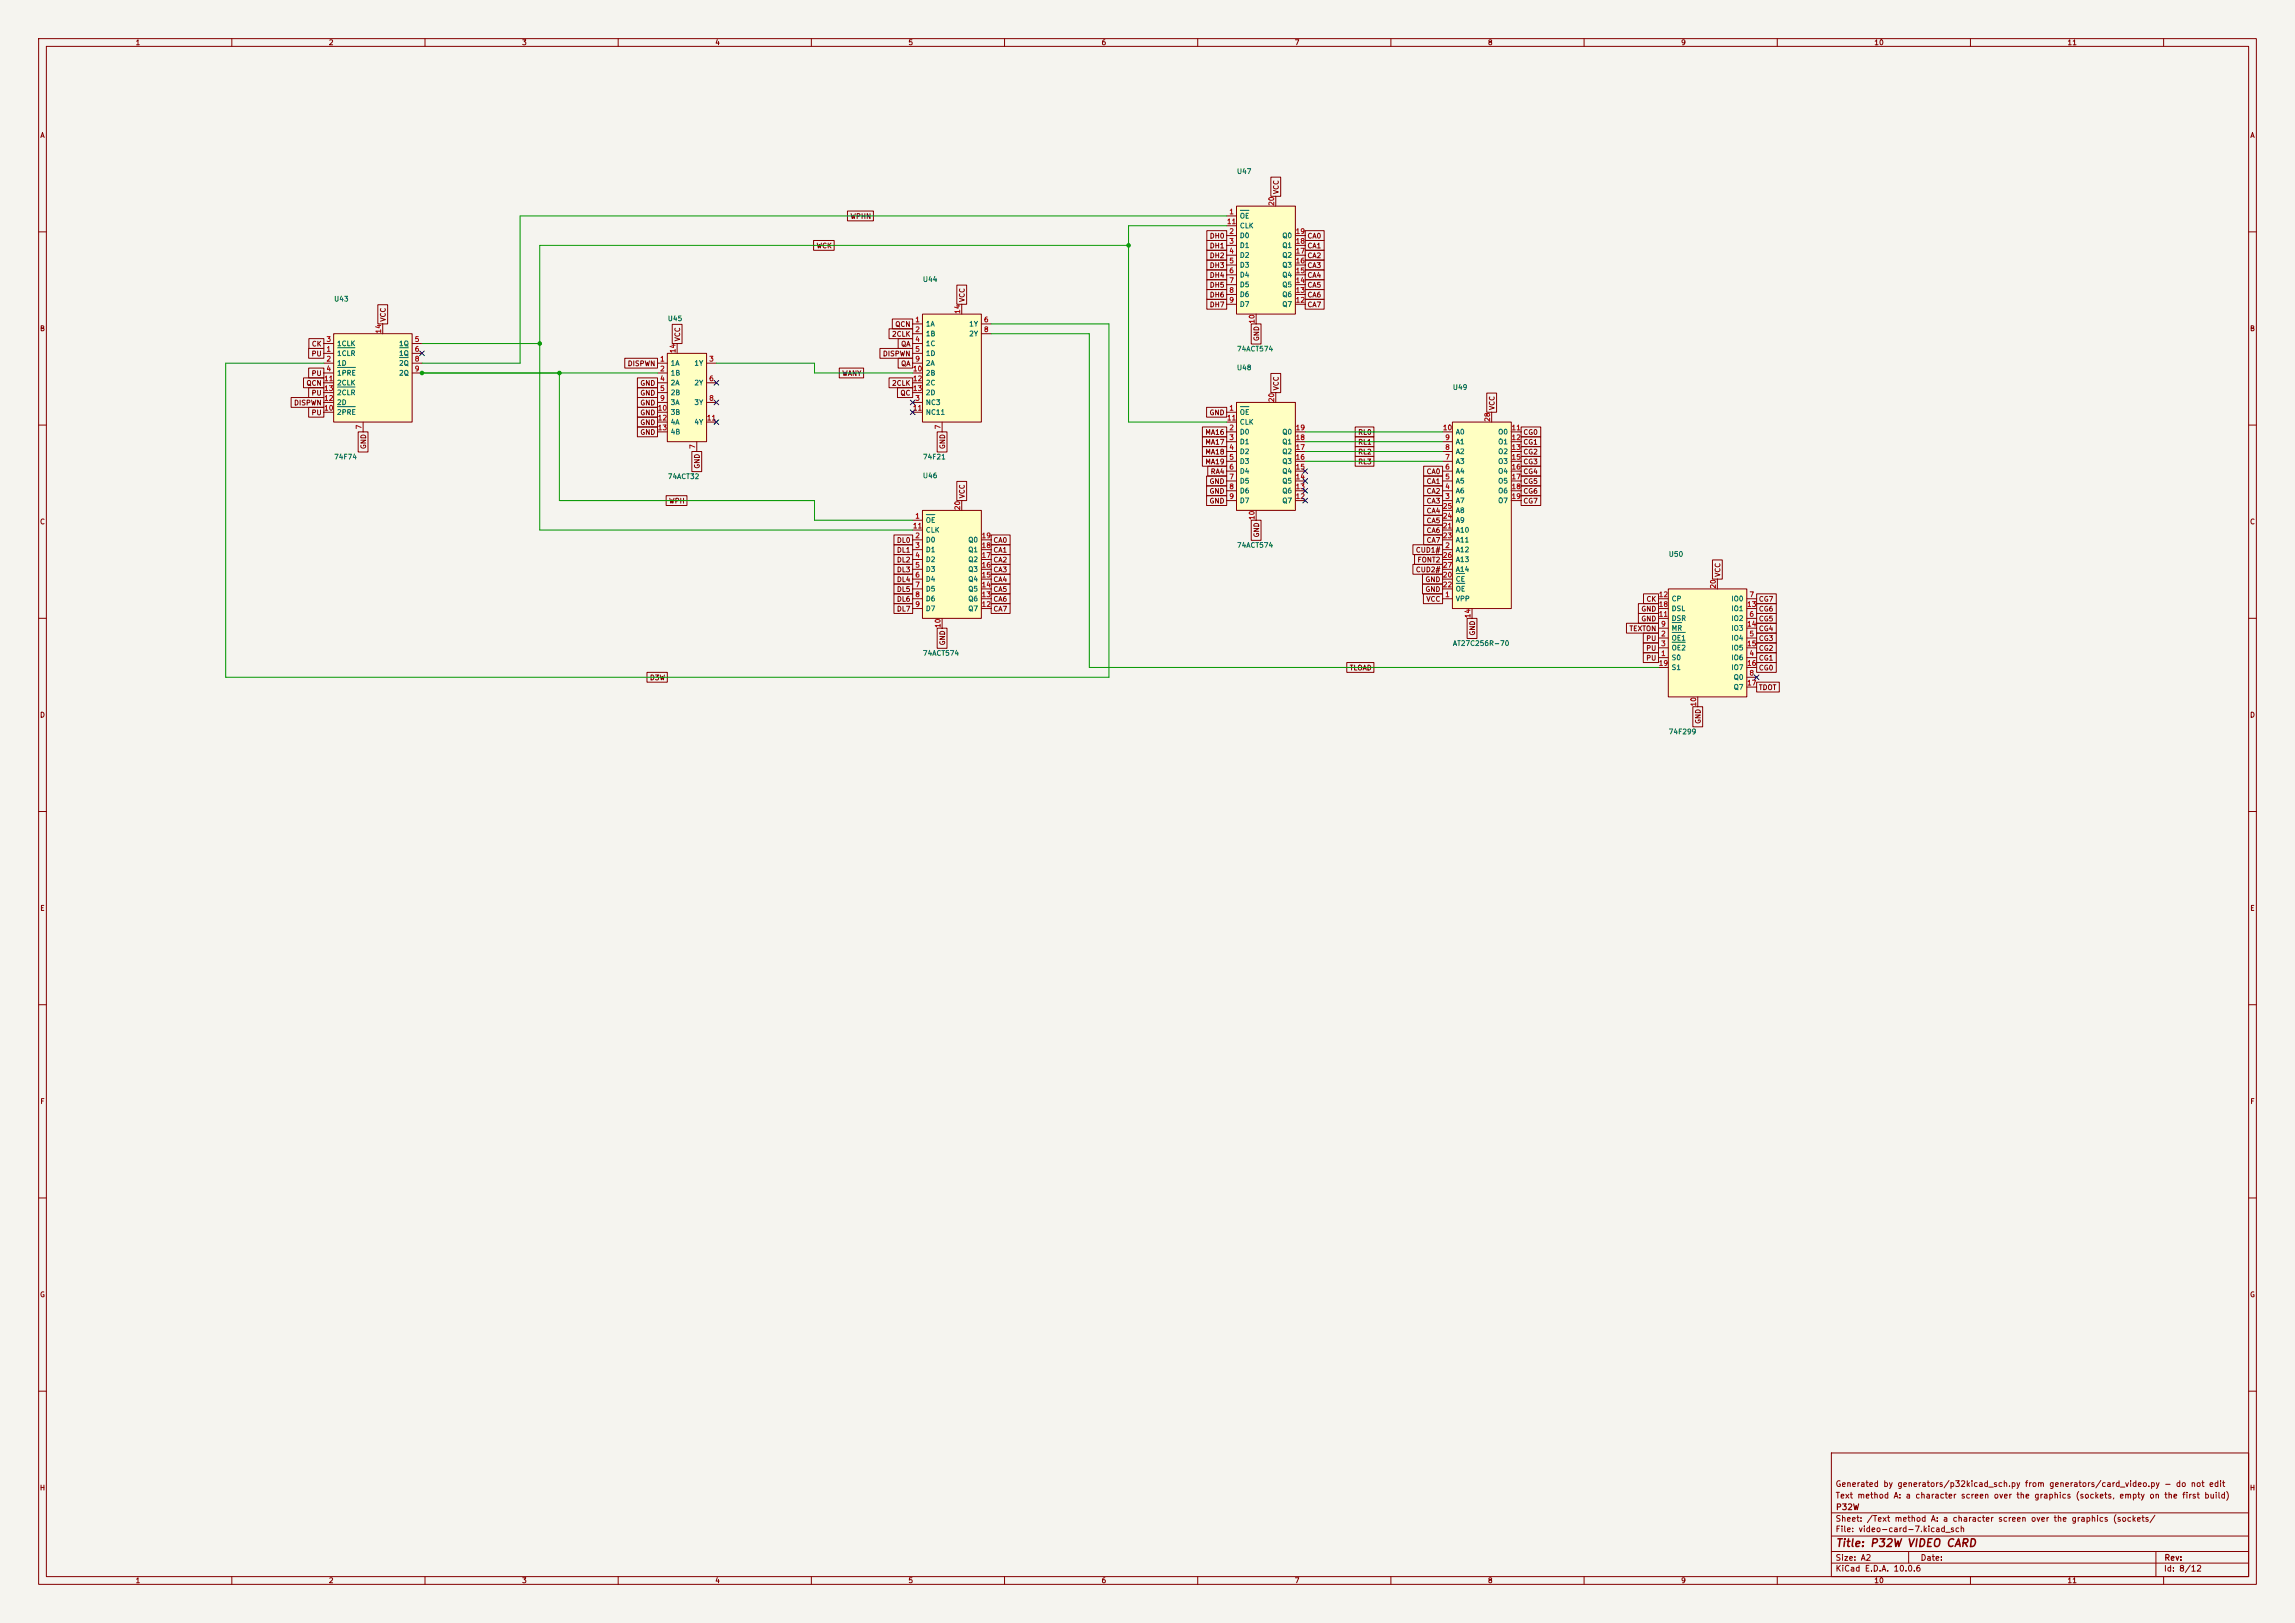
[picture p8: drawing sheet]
<svg xmlns="http://www.w3.org/2000/svg" width="594mm" height="420mm" viewBox="0 0 594 420" stroke-linecap="round" stroke-linejoin="round" font-family="sans-serif">
<defs><g id="words">
<text font-size="2" fill="#840000" x="475" y="400.8">Title: P32W VIDEO CARD</text>
<g font-size="1.5" fill="#840000">
<text x="475" y="388.1">Text method A: a character screen over the graphics (sockets, empty on the first build)</text>
<text x="475" y="385.1">Generated by generators/p32kicad_sch.py from generators/card_video.py - do not edit</text>
<text x="475" y="394.1">Sheet: /Text method A: a character screen over the graphics (sockets/</text>
<text x="475.1" y="391.1">P32W</text>
<text x="475" y="396.8">File: video-card-7.kicad_sch</text>
<text x="475" y="407">KiCad E.D.A. 10.0.6</text>
<text x="475" y="404.2">Size: A2</text>
<text x="497" y="404.2">Date:</text>
<text x="560" y="407">Id: 8/12</text>
<text x="560.1" y="404.2">Rev:</text>
</g>
<g font-size="1.3" fill="#840000">
<text x="35" y="12">1</text>
<text x="85" y="12">2</text>
<text x="135" y="12">3</text>
<text x="185" y="12">4</text>
<text x="235" y="12">5</text>
<text x="285" y="12">6</text>
<text x="335" y="12">7</text>
<text x="385" y="12">8</text>
<text x="435" y="12">9</text>
<text x="485" y="12">10</text>
<text x="535" y="12">11</text>
<text x="10.3" y="36">A</text>
<text x="582.3" y="36">A</text>
<text x="331.3" y="50.4" transform="rotate(-90 331.3 50.4)">VCC</text>
<text x="220" y="56.9">WPHN</text>
<text x="211.2" y="64.6">WCK</text>
<text x="313" y="62">DH0</text>
<text x="313" y="64.6">DH1</text>
<text x="338.3" y="62">CA0</text>
<text x="338.3" y="64.6">CA1</text>
<text x="313" y="67.1">DH2</text>
<text x="313" y="69.6">DH3</text>
<text x="338.3" y="67.1">CA2</text>
<text x="338.3" y="69.6">CA3</text>
<text x="313" y="77.3">DH6</text>
<text x="313" y="72.2">DH4</text>
<text x="313" y="74.7">DH5</text>
<text x="338.3" y="72.2">CA4</text>
<text x="338.3" y="74.7">CA5</text>
<text x="338.3" y="77.3">CA6</text>
<text x="100.1" y="83.4" transform="rotate(-90 100.1 83.4)">VCC</text>
<text x="250" y="78.3" transform="rotate(-90 250 78.3)">VCC</text>
<text x="313" y="79.8">DH7</text>
<text x="338.3" y="79.8">CA7</text>
<text x="10.2" y="86">B</text>
<text x="80.6" y="90">CK</text>
<text x="176.3" y="88.5" transform="rotate(-90 176.3 88.5)">VCC</text>
<text x="230.7" y="87.4">2CLK</text>
<text x="231.6" y="84.9">QCN</text>
<text x="233.1" y="90">QA</text>
<text x="326.2" y="88.4" transform="rotate(-90 326.2 88.4)">GND</text>
<text x="582.2" y="86">B</text>
<text x="80.5" y="92.5">PU</text>
<text x="162.3" y="95">DISPWN</text>
<text x="228.4" y="92.5">DISPWN</text>
<text x="233.1" y="95">QA</text>
<text x="79.2" y="100.1">QCN</text>
<text x="80.5" y="97.6">PU</text>
<text x="165.6" y="100.1">GND</text>
<text x="217.9" y="97.6">WANY</text>
<text x="230.7" y="100.1">2CLK</text>
<text x="331.3" y="101.2" transform="rotate(-90 331.3 101.2)">VCC</text>
<text x="76" y="105.2">DISPWN</text>
<text x="80.5" y="102.7">PU</text>
<text x="80.5" y="107.7">PU</text>
<text x="165.6" y="107.7">GND</text>
<text x="165.6" y="105.2">GND</text>
<text x="165.6" y="102.7">GND</text>
<text x="232.9" y="102.7">QC</text>
<text x="312.9" y="107.7">GND</text>
<text x="387.1" y="106.2" transform="rotate(-90 387.1 106.2)">VCC</text>
<text x="165.6" y="112.8">GND</text>
<text x="165.6" y="110.3">GND</text>
<text x="311.8" y="112.8">MA16</text>
<text x="351.4" y="112.8">RL0</text>
<text x="394.1" y="112.8">CG0</text>
<text x="95" y="116.3" transform="rotate(-90 95 116.3)">GND</text>
<text x="244.9" y="116.3" transform="rotate(-90 244.9 116.3)">GND</text>
<text x="311.8" y="115.4">MA17</text>
<text x="311.8" y="117.9">MA18</text>
<text x="351.4" y="115.4">RL1</text>
<text x="351.4" y="117.9">RL2</text>
<text x="394.1" y="115.4">CG1</text>
<text x="394.1" y="117.9">CG2</text>
<text x="181.4" y="121.4" transform="rotate(-90 181.4 121.4)">GND</text>
<text x="311.8" y="120.4">MA19</text>
<text x="312.9" y="125.5">GND</text>
<text x="313.2" y="123">RA4</text>
<text x="351.4" y="120.4">RL3</text>
<text x="369.1" y="125.5">CA1</text>
<text x="369.1" y="123">CA0</text>
<text x="394.1" y="125.5">CG5</text>
<text x="394.1" y="120.4">CG3</text>
<text x="394.1" y="123">CG4</text>
<text x="173" y="130.6">WPH</text>
<text x="250" y="129.1" transform="rotate(-90 250 129.1)">VCC</text>
<text x="312.9" y="128.1">GND</text>
<text x="312.9" y="130.6">GND</text>
<text x="369.1" y="128.1">CA2</text>
<text x="369.1" y="130.6">CA3</text>
<text x="394.1" y="128.1">CG6</text>
<text x="394.1" y="130.6">CG7</text>
<text x="10.2" y="136">C</text>
<text x="369.1" y="133.1">CA4</text>
<text x="369.1" y="135.7">CA5</text>
<text x="582.2" y="136">C</text>
<text x="232" y="140.8">DL0</text>
<text x="232" y="143.3">DL1</text>
<text x="257" y="140.8">CA0</text>
<text x="257" y="143.3">CA1</text>
<text x="326.2" y="139.2" transform="rotate(-90 326.2 139.2)">GND</text>
<text x="366.3" y="143.3">CUD1#</text>
<text x="369.1" y="138.2">CA6</text>
<text x="369.1" y="140.8">CA7</text>
<text x="232" y="145.8">DL2</text>
<text x="232" y="148.4">DL3</text>
<text x="257" y="145.8">CA2</text>
<text x="257" y="148.4">CA3</text>
<text x="366.3" y="148.4">CUD2#</text>
<text x="366.7" y="145.8">FONT2</text>
<text x="445.6" y="149.4" transform="rotate(-90 445.6 149.4)">VCC</text>
<text x="232" y="150.9">DL4</text>
<text x="232" y="153.5">DL5</text>
<text x="232" y="156">DL6</text>
<text x="257" y="150.9">CA4</text>
<text x="257" y="153.5">CA5</text>
<text x="257" y="156">CA6</text>
<text x="368.8" y="150.9">GND</text>
<text x="368.8" y="153.5">GND</text>
<text x="369" y="156">VCC</text>
<text x="426" y="156">CK</text>
<text x="455.1" y="156">CG7</text>
<text x="232" y="158.5">DL7</text>
<text x="257" y="158.5">CA7</text>
<text x="424.7" y="158.5">GND</text>
<text x="424.7" y="161.1">GND</text>
<text x="455.1" y="161.1">CG5</text>
<text x="455.1" y="158.5">CG6</text>
<text x="244.9" y="167.1" transform="rotate(-90 244.9 167.1)">GND</text>
<text x="382.1" y="164.6" transform="rotate(-90 382.1 164.6)">GND</text>
<text x="421.6" y="163.6">TEXTON</text>
<text x="426" y="166.2">PU</text>
<text x="455.1" y="166.2">CG3</text>
<text x="455.1" y="163.6">CG4</text>
<text x="349.2" y="173.8">TLOAD</text>
<text x="426" y="168.7">PU</text>
<text x="426" y="171.2">PU</text>
<text x="455.1" y="173.8">CG0</text>
<text x="455.1" y="171.2">CG1</text>
<text x="455.1" y="168.7">CG2</text>
<text x="168.1" y="176.3">D3W</text>
<text x="455.1" y="178.9">TDOT</text>
<text x="10.2" y="186">D</text>
<text x="582.2" y="186">D</text>
<text x="440.5" y="187.5" transform="rotate(-90 440.5 187.5)">GND</text>
<text x="10.3" y="236">E</text>
<text x="582.3" y="236">E</text>
<text x="10.3" y="286">F</text>
<text x="582.3" y="286">F</text>
<text x="10.2" y="336">G</text>
<text x="582.2" y="336">G</text>
<text x="10.2" y="386">H</text>
<text x="582.2" y="386">H</text>
<text x="35" y="410">1</text>
<text x="85" y="410">2</text>
<text x="135" y="410">3</text>
<text x="185" y="410">4</text>
<text x="235" y="410">5</text>
<text x="285" y="410">6</text>
<text x="335" y="410">7</text>
<text x="385" y="410">8</text>
<text x="435" y="410">9</text>
<text x="485" y="410">10</text>
<text x="535" y="410">11</text>
</g>
<g font-size="1.3" fill="#006464">
<text x="320" y="45.3">U47</text>
<text x="320.8" y="56.8">OE</text>
<text x="320.8" y="59.4">CLK</text>
<text x="320.8" y="61.9">D0</text>
<text x="320.8" y="64.5">D1</text>
<text x="331.8" y="64.5">Q1</text>
<text x="331.8" y="61.9">Q0</text>
<text x="320.8" y="67">D2</text>
<text x="320.8" y="69.5">D3</text>
<text x="331.8" y="69.5">Q3</text>
<text x="331.8" y="67">Q2</text>
<text x="238.7" y="73.2">U44</text>
<text x="320.8" y="72.1">D4</text>
<text x="320.8" y="74.6">D5</text>
<text x="320.8" y="77.2">D6</text>
<text x="331.8" y="77.2">Q6</text>
<text x="331.8" y="74.6">Q5</text>
<text x="331.8" y="72.1">Q4</text>
<text x="86.3" y="78.3">U43</text>
<text x="172.7" y="83.4">U45</text>
<text x="320.8" y="79.7">D7</text>
<text x="331.8" y="79.7">Q7</text>
<text x="87.1" y="89.9">1CLK</text>
<text x="103.2" y="89.9">1Q</text>
<text x="239.5" y="84.8">1A</text>
<text x="239.5" y="87.3">1B</text>
<text x="239.5" y="89.9">1C</text>
<text x="250.7" y="84.8">1Y</text>
<text x="250.7" y="87.3">2Y</text>
<text x="87.1" y="92.4">1CLR</text>
<text x="87.1" y="94.9">1D</text>
<text x="103.2" y="92.4">1Q</text>
<text x="103.2" y="94.9">2Q</text>
<text x="173.5" y="94.9">1A</text>
<text x="179.6" y="94.9">1Y</text>
<text x="239.5" y="92.4">1D</text>
<text x="239.5" y="94.9">2A</text>
<text x="320" y="91.2">74ACT574</text>
<text x="87.1" y="97.5">1PRE</text>
<text x="87.1" y="100">2CLK</text>
<text x="103.2" y="97.5">2Q</text>
<text x="173.5" y="97.5">1B</text>
<text x="173.5" y="100">2A</text>
<text x="179.6" y="100">2Y</text>
<text x="239.5" y="97.5">2B</text>
<text x="239.5" y="100">2C</text>
<text x="320" y="96.1">U48</text>
<text x="375.9" y="101.2">U49</text>
<text x="87.1" y="107.6">2PRE</text>
<text x="87.1" y="105.1">2D</text>
<text x="87.1" y="102.6">2CLR</text>
<text x="173.5" y="102.6">2B</text>
<text x="173.5" y="105.1">3A</text>
<text x="173.5" y="107.6">3B</text>
<text x="179.6" y="105.1">3Y</text>
<text x="239.5" y="105.1">NC3</text>
<text x="239.5" y="107.6">NC11</text>
<text x="239.5" y="102.6">2D</text>
<text x="320.8" y="107.6">OE</text>
<text x="173.5" y="110.2">4A</text>
<text x="173.5" y="112.7">4B</text>
<text x="179.6" y="110.2">4Y</text>
<text x="320.8" y="112.7">D0</text>
<text x="320.8" y="110.2">CLK</text>
<text x="331.8" y="112.7">Q0</text>
<text x="376.7" y="112.7">A0</text>
<text x="387.6" y="112.7">O0</text>
<text x="86.3" y="119.2">74F74</text>
<text x="238.7" y="119.2">74F21</text>
<text x="320.8" y="115.3">D1</text>
<text x="320.8" y="117.8">D2</text>
<text x="331.8" y="117.8">Q2</text>
<text x="331.8" y="115.3">Q1</text>
<text x="376.7" y="117.8">A2</text>
<text x="376.7" y="115.3">A1</text>
<text x="387.6" y="115.3">O1</text>
<text x="387.6" y="117.8">O2</text>
<text x="172.7" y="124.3">74ACT32</text>
<text x="238.7" y="124">U46</text>
<text x="320.8" y="120.3">D3</text>
<text x="320.8" y="122.9">D4</text>
<text x="320.8" y="125.4">D5</text>
<text x="331.8" y="125.4">Q5</text>
<text x="331.8" y="122.9">Q4</text>
<text x="331.8" y="120.3">Q3</text>
<text x="376.7" y="125.4">A5</text>
<text x="376.7" y="122.9">A4</text>
<text x="376.7" y="120.3">A3</text>
<text x="387.6" y="120.3">O3</text>
<text x="387.6" y="122.9">O4</text>
<text x="387.6" y="125.4">O5</text>
<text x="320.8" y="128">D6</text>
<text x="320.8" y="130.5">D7</text>
<text x="331.8" y="130.5">Q7</text>
<text x="331.8" y="128">Q6</text>
<text x="376.7" y="130.5">A7</text>
<text x="376.7" y="128">A6</text>
<text x="387.6" y="128">O6</text>
<text x="387.6" y="130.5">O7</text>
<text x="239.5" y="135.6">OE</text>
<text x="376.7" y="135.6">A9</text>
<text x="376.7" y="133">A8</text>
<text x="239.5" y="140.7">D0</text>
<text x="239.5" y="143.2">D1</text>
<text x="239.5" y="138.1">CLK</text>
<text x="250.5" y="143.2">Q1</text>
<text x="250.5" y="140.7">Q0</text>
<text x="320" y="142">74ACT574</text>
<text x="376.7" y="143.2">A12</text>
<text x="376.7" y="138.1">A10</text>
<text x="376.7" y="140.7">A11</text>
<text x="239.5" y="145.7">D2</text>
<text x="239.5" y="148.3">D3</text>
<text x="250.5" y="148.3">Q3</text>
<text x="250.5" y="145.7">Q2</text>
<text x="376.7" y="145.7">A13</text>
<text x="376.7" y="148.3">A14</text>
<text x="431.8" y="144.4">U50</text>
<text x="239.5" y="150.8">D4</text>
<text x="239.5" y="153.4">D5</text>
<text x="239.5" y="155.9">D6</text>
<text x="250.5" y="155.9">Q6</text>
<text x="250.5" y="153.4">Q5</text>
<text x="250.5" y="150.8">Q4</text>
<text x="376.7" y="155.9">VPP</text>
<text x="376.7" y="150.8">CE</text>
<text x="376.7" y="153.4">OE</text>
<text x="432.5" y="155.9">CP</text>
<text x="448" y="155.9">IO0</text>
<text x="239.5" y="158.4">D7</text>
<text x="250.5" y="158.4">Q7</text>
<text x="432.5" y="161">DSR</text>
<text x="432.5" y="158.4">DSL</text>
<text x="448" y="161">IO2</text>
<text x="448" y="158.4">IO1</text>
<text x="375.9" y="167.4">AT27C256R-70</text>
<text x="432.5" y="166.1">OE1</text>
<text x="432.5" y="163.5">MR</text>
<text x="448" y="166.1">IO4</text>
<text x="448" y="163.5">IO3</text>
<text x="238.7" y="170">74ACT574</text>
<text x="432.5" y="171.1">S0</text>
<text x="432.5" y="168.6">OE2</text>
<text x="432.5" y="173.7">S1</text>
<text x="448" y="171.1">IO6</text>
<text x="448" y="168.6">IO5</text>
<text x="448" y="173.7">IO7</text>
<text x="448.6" y="176.2">Q0</text>
<text x="448.6" y="178.8">Q7</text>
<text x="431.8" y="190.3">74F299</text>
</g>
<g font-size="1.3" fill="#a90000">
<text x="330.1" y="53.4" transform="rotate(-90 330.1 53.4)">20</text>
<text x="317.4" y="58.3">11</text>
<text x="318" y="55.7">1</text>
<text x="318" y="60.8">2</text>
<text x="318" y="63.4">3</text>
<text x="318" y="65.9">4</text>
<text x="335.2" y="65.9">17</text>
<text x="335.2" y="63.4">18</text>
<text x="335.2" y="60.8">19</text>
<text x="318" y="68.4">5</text>
<text x="318" y="71">6</text>
<text x="335.2" y="71">15</text>
<text x="335.2" y="68.4">16</text>
<text x="318" y="73.5">7</text>
<text x="318" y="76.1">8</text>
<text x="335.2" y="76.1">13</text>
<text x="335.2" y="73.5">14</text>
<text x="236.8" y="83.7">1</text>
<text x="248.8" y="81.3" transform="rotate(-90 248.8 81.3)">14</text>
<text x="254.5" y="83.7">6</text>
<text x="318" y="78.6">9</text>
<text x="325" y="83.9" transform="rotate(-90 325 83.9)">10</text>
<text x="335.2" y="78.6">12</text>
<text x="84.4" y="88.8">3</text>
<text x="98.9" y="86.4" transform="rotate(-90 98.9 86.4)">14</text>
<text x="107.2" y="88.8">5</text>
<text x="236.8" y="86.2">2</text>
<text x="236.8" y="88.8">4</text>
<text x="254.5" y="86.2">8</text>
<text x="84.4" y="91.3">1</text>
<text x="84.4" y="93.8">2</text>
<text x="107.2" y="91.3">6</text>
<text x="107.2" y="93.8">8</text>
<text x="170.7" y="93.8">1</text>
<text x="175.1" y="91.5" transform="rotate(-90 175.1 91.5)">14</text>
<text x="183.4" y="93.8">3</text>
<text x="236.8" y="91.3">5</text>
<text x="236.8" y="93.8">9</text>
<text x="83.8" y="98.9">11</text>
<text x="83.8" y="101.5">13</text>
<text x="84.4" y="96.4">4</text>
<text x="107.2" y="96.4">9</text>
<text x="170.7" y="96.4">2</text>
<text x="170.7" y="98.9">4</text>
<text x="170.7" y="101.5">5</text>
<text x="183.4" y="98.9">6</text>
<text x="236.2" y="96.4">10</text>
<text x="236.2" y="98.9">12</text>
<text x="236.2" y="101.5">13</text>
<text x="83.8" y="106.5">10</text>
<text x="83.8" y="104">12</text>
<text x="170.1" y="106.5">10</text>
<text x="170.7" y="104">9</text>
<text x="183.4" y="104">8</text>
<text x="236.2" y="106.5">11</text>
<text x="236.8" y="104">3</text>
<text x="318" y="106.5">1</text>
<text x="330.1" y="104.2" transform="rotate(-90 330.1 104.2)">20</text>
<text x="93.8" y="111.2" transform="rotate(-90 93.8 111.2)">7</text>
<text x="170.1" y="109.1">12</text>
<text x="170.1" y="111.6">13</text>
<text x="182.8" y="109.1">11</text>
<text x="243.7" y="111.2" transform="rotate(-90 243.7 111.2)">7</text>
<text x="317.4" y="109.1">11</text>
<text x="318" y="111.6">2</text>
<text x="335.2" y="111.6">19</text>
<text x="373.3" y="111.6">10</text>
<text x="385.9" y="109.3" transform="rotate(-90 385.9 109.3)">28</text>
<text x="391.1" y="111.6">11</text>
<text x="180.2" y="116.3" transform="rotate(-90 180.2 116.3)">7</text>
<text x="318" y="114.2">3</text>
<text x="318" y="116.7">4</text>
<text x="318" y="119.2">5</text>
<text x="335.2" y="119.2">16</text>
<text x="335.2" y="116.7">17</text>
<text x="335.2" y="114.2">18</text>
<text x="373.9" y="119.2">7</text>
<text x="373.9" y="116.7">8</text>
<text x="373.9" y="114.2">9</text>
<text x="391.1" y="114.2">12</text>
<text x="391.1" y="116.7">13</text>
<text x="391.1" y="119.2">15</text>
<text x="318" y="121.8">6</text>
<text x="318" y="124.3">7</text>
<text x="335.2" y="124.3">14</text>
<text x="335.2" y="121.8">15</text>
<text x="373.9" y="124.3">5</text>
<text x="373.9" y="121.8">6</text>
<text x="391.1" y="121.8">16</text>
<text x="391.1" y="124.3">17</text>
<text x="318" y="126.9">8</text>
<text x="318" y="129.4">9</text>
<text x="335.2" y="129.4">12</text>
<text x="335.2" y="126.9">13</text>
<text x="373.3" y="131.9">25</text>
<text x="373.9" y="129.4">3</text>
<text x="373.9" y="126.9">4</text>
<text x="391.1" y="126.9">18</text>
<text x="391.1" y="129.4">19</text>
<text x="236.2" y="137">11</text>
<text x="236.8" y="134.5">1</text>
<text x="248.8" y="132.1" transform="rotate(-90 248.8 132.1)">20</text>
<text x="325" y="134.7" transform="rotate(-90 325 134.7)">10</text>
<text x="373.3" y="137">21</text>
<text x="373.3" y="134.5">24</text>
<text x="236.8" y="139.6">2</text>
<text x="236.8" y="142.1">3</text>
<text x="253.9" y="142.1">18</text>
<text x="253.9" y="139.6">19</text>
<text x="373.3" y="139.6">23</text>
<text x="373.9" y="142.1">2</text>
<text x="236.8" y="144.6">4</text>
<text x="236.8" y="147.2">5</text>
<text x="236.8" y="149.7">6</text>
<text x="253.9" y="149.7">15</text>
<text x="253.9" y="147.2">16</text>
<text x="253.9" y="144.6">17</text>
<text x="373.3" y="149.7">20</text>
<text x="373.3" y="144.6">26</text>
<text x="373.3" y="147.2">27</text>
<text x="236.8" y="152.3">7</text>
<text x="236.8" y="154.8">8</text>
<text x="253.9" y="154.8">13</text>
<text x="253.9" y="152.3">14</text>
<text x="373.3" y="152.3">22</text>
<text x="373.9" y="154.8">1</text>
<text x="429.2" y="154.8">12</text>
<text x="444.4" y="152.5" transform="rotate(-90 444.4 152.5)">20</text>
<text x="452.7" y="154.8">7</text>
<text x="236.8" y="157.3">9</text>
<text x="253.9" y="157.3">12</text>
<text x="380.9" y="160.1" transform="rotate(-90 380.9 160.1)">14</text>
<text x="429.2" y="159.9">11</text>
<text x="429.2" y="157.3">18</text>
<text x="452.1" y="157.3">13</text>
<text x="452.7" y="159.9">6</text>
<text x="243.7" y="162.6" transform="rotate(-90 243.7 162.6)">10</text>
<text x="429.8" y="165">2</text>
<text x="429.8" y="167.5">3</text>
<text x="429.8" y="162.4">9</text>
<text x="452.1" y="162.4">14</text>
<text x="452.1" y="167.5">15</text>
<text x="452.7" y="165">5</text>
<text x="429.2" y="172.6">19</text>
<text x="429.8" y="170">1</text>
<text x="452.1" y="172.6">16</text>
<text x="452.7" y="170">4</text>
<text x="452.1" y="177.7">17</text>
<text x="452.7" y="175.1">8</text>
<text x="439.3" y="182.9" transform="rotate(-90 439.3 182.9)">10</text>
</g>
</g></defs>
<path d="M0 0h594v420h-594z" fill="#f5f4ef" stroke="#f5f4ef" stroke-width=".26"/>
<g fill="none" stroke="#840000" stroke-width=".26">
<path d="M10 10h574v400h-574zM12 12h570v396h-570zM60 10v2M110 10v2M160 10v2M210 10v2M260 10v2M310 10v2M360 10v2M410 10v2M460 10v2M510 10v2"/>
<path d="M560 10v2M10 60h2M582 60h2M10 110h2M582 110h2M10 160h2M582 160h2M10 210h2M582 210h2M10 260h2M582 260h2M10 310h2"/>
<path d="M582 310h2M10 360h2M474 376h108v32h-108zM582 360h2M474 397.5h108M474 391.5h108M60 408v2M110 408v2M160 408v2M210 408v2M260 408v2M310 408v2"/>
<path d="M360 408v2M410 408v2M460 408v2M474 404.5h108M474 401.5h108M494 401.5v3M510 408v2M558 401.5v6.5M560 408v2"/>
</g>
<path d="M86.4 86.4h20.3v22.8h-20.3z" fill="#ffffc2"/>
<g fill="none" stroke="#840000" stroke-width=".26">
<path d="M83.8 91.4h2.6M83.8 94h2.6M83.8 88.9h2.6M83.8 96.5h2.6M83.8 99.1h2.6M86.4 86.4h20.3v22.8h-20.3zM99.1 83.8v2.6M106.7 91.4h2.5M106.7 94h2.5M106.7 88.9h2.5M106.7 96.5h2.5M83.8 106.7h2.6"/>
<path d="M83.8 104.1h2.6M83.8 101.6h2.6M94 109.2v2.6"/>
</g>
<path d="M87.3 90h4.6M87.3 95.1h4.7M103.4 90h2.3M103.4 92.5h2.3M87.3 105.2h4.7M87.3 100.2h4.6" fill="none" stroke="#006464" stroke-width=".26"/>
<path d="M238.8 81.3h15.2v27.9h-15.2z" fill="#ffffc2"/>
<g fill="none" stroke="#840000" stroke-width=".26">
<path d="M248.9 78.7v2.6M236.2 83.8h2.6M236.2 86.4h2.6M236.2 88.9h2.6M236.2 91.4h2.6M236.2 94h2.6M236.2 96.5h2.6M236.2 99.1h2.6M238.8 81.3h15.2v27.9h-15.2zM254 83.8h2.5M254 86.4h2.5M236.2 104.1h2.6"/>
<path d="M236.2 106.7h2.6M236.2 101.6h2.6M243.8 109.2v2.6"/>
</g>
<path d="M238.8 132.1h15.2v27.9h-15.2z" fill="#ffffc2"/>
<g fill="none" stroke="#840000" stroke-width=".26">
<path d="M236.2 134.6h2.6M236.2 139.7h2.6M236.2 137.2h2.6M238.8 132.1h15.2v27.9h-15.2zM248.9 129.5v2.6M254 139.7h2.5M236.2 142.2h2.6M236.2 144.8h2.6M236.2 147.3h2.6M236.2 149.9h2.6M236.2 152.4h2.6M236.2 154.9h2.6"/>
<path d="M236.2 157.5h2.6M254 142.2h2.5M254 144.8h2.5M254 147.3h2.5M254 149.9h2.5M254 152.4h2.5M254 154.9h2.5M254 157.5h2.5M243.8 160v2.6"/>
</g>
<path d="M239.7 133.2h2.3" fill="none" stroke="#006464" stroke-width=".26"/>
<path d="M172.7 91.4h10.2v22.9h-10.2z" fill="#ffffc2"/>
<g fill="none" stroke="#840000" stroke-width=".26">
<path d="M170.2 94h2.5M170.2 96.5h2.5M170.2 99.1h2.5M172.7 91.4h10.2v22.9h-10.2zM175.3 88.9v2.5M182.9 94h2.5M182.9 99.1h2.5M170.2 101.6h2.5M170.2 104.1h2.5M170.2 106.7h2.5M170.2 109.2h2.5M170.2 111.8h2.5"/>
<path d="M180.3 114.3v2.5M182.9 104.1h2.5M182.9 109.2h2.5"/>
</g>
<path d="M431.8 152.4h20.3v27.9h-20.3z" fill="#ffffc2"/>
<g fill="none" stroke="#840000" stroke-width=".26">
<path d="M429.3 154.9h2.5M429.3 157.5h2.5M431.8 152.4h20.3v27.9h-20.3zM444.5 149.9v2.5M452.1 154.9h2.6M452.1 157.5h2.6M429.3 170.2h2.5M429.3 165.1h2.5M429.3 167.6h2.5M429.3 160h2.5M429.3 162.6h2.5M429.3 172.7h2.5"/>
<path d="M452.1 170.2h2.6M452.1 165.1h2.6M452.1 167.6h2.6M452.1 160h2.6M452.1 175.3h2.6M452.1 162.6h2.6M452.1 172.7h2.6M452.1 177.8h2.6M439.4 180.3v2.6"/>
</g>
<path d="M432.8 163.7h3.4M432.8 166.2h3.4M432.8 161.1h2.5" fill="none" stroke="#006464" stroke-width=".26"/>
<path d="M375.9 109.2h15.3v48.3h-15.3z" fill="#ffffc2"/>
<g fill="none" stroke="#840000" stroke-width=".26">
<path d="M373.4 119.4h2.5M373.4 116.8h2.5M373.4 114.3h2.5M373.4 111.8h2.5M375.9 109.2h15.3v48.3h-15.3zM386.1 106.7v2.5M391.2 119.4h2.5M391.2 116.8h2.5M391.2 114.3h2.5M391.2 111.8h2.5M373.4 129.5h2.5M373.4 127h2.5"/>
<path d="M373.4 124.5h2.5M373.4 121.9h2.5M373.4 137.2h2.5M373.4 139.7h2.5M373.4 134.6h2.5M373.4 132.1h2.5M391.2 129.5h2.5M391.2 127h2.5M391.2 124.5h2.5M391.2 121.9h2.5M373.4 154.9h2.5M373.4 142.2h2.5"/>
<path d="M373.4 149.9h2.5M373.4 152.4h2.5M373.4 144.8h2.5M373.4 147.3h2.5M381 157.5v2.5"/>
</g>
<path d="M376.9 148.4h2.2M376.9 151h2.2" fill="none" stroke="#006464" stroke-width=".26"/>
<path d="M320 104.1h15.3v28h-15.3z" fill="#ffffc2"/>
<g fill="none" stroke="#840000" stroke-width=".26">
<path d="M317.5 106.7h2.5M317.5 111.8h2.5M317.5 114.3h2.5M317.5 116.8h2.5M317.5 119.4h2.5M317.5 109.2h2.5M320 104.1h15.3v28h-15.3zM330.2 101.6v2.5M335.3 111.8h2.5M335.3 114.3h2.5M335.3 116.8h2.5M335.3 119.4h2.5"/>
<path d="M317.5 121.9h2.5M317.5 124.5h2.5M317.5 127h2.5M317.5 129.5h2.5M325.1 132.1v2.5M335.3 121.9h2.5M335.3 124.5h2.5M335.3 127h2.5M335.3 129.5h2.5"/>
</g>
<path d="M321 105.2h2.3" fill="none" stroke="#006464" stroke-width=".26"/>
<path d="M320 53.3h15.3v28h-15.3z" fill="#ffffc2"/>
<g fill="none" stroke="#840000" stroke-width=".26">
<path d="M219.3 54.6h6.8v2.6h-6.8zM312.4 59.7h5.1v2.5h-5.1zM317.5 55.9h2.5M317.5 58.4h2.5M320 53.3h15.3v28h-15.3zM328.9 45.8h2.6v5h-2.6zM330.2 50.8v2.5M337.8 59.7h4.9v2.5h-4.9zM97.8 78.9h2.5v4.9h-2.5zM210.6 62.2h5.3v2.6h-5.3zM247.6 73.8h2.6v4.9h-2.6zM312.4 74.9h5.1v2.6h-5.1z"/>
<path d="M312.4 77.5h5.1v2.5h-5.1zM312.4 62.2h5.1v2.6h-5.1zM312.4 64.8h5.1v2.5h-5.1zM312.4 67.3h5.1v2.6h-5.1zM312.4 69.8h5.1v2.6h-5.1zM312.4 72.4h5.1v2.5h-5.1zM317.5 61h2.5M317.5 63.5h2.5M317.5 66h2.5M317.5 68.6h2.5M317.5 71.1h2.5M317.5 73.7h2.5"/>
<path d="M317.5 76.2h2.5M317.5 78.7h2.5M335.3 61h2.5M335.3 63.5h2.5M335.3 66h2.5M335.3 68.6h2.5M335.3 71.1h2.5M335.3 73.7h2.5M335.3 76.2h2.5M335.3 78.7h2.5M337.8 62.2h4.9v2.6h-4.9zM337.8 64.8h4.9v2.5h-4.9z"/>
<path d="M337.8 67.3h4.9v2.6h-4.9zM337.8 69.8h4.9v2.6h-4.9zM337.8 72.4h4.9v2.5h-4.9zM337.8 74.9h4.9v2.6h-4.9zM337.8 77.5h4.9v2.5h-4.9zM78.6 97.8h5.2v2.5h-5.2zM79.9 95.2h3.9v2.6h-3.9zM79.9 90.2h3.9v2.5h-3.9zM79.9 87.6h3.9v2.6h-3.9zM161.7 92.7h8.5v2.6h-8.5zM165 97.8h5.2v2.5h-5.2zM174 83.9h2.5v5h-2.5z"/>
<path d="M217.2 95.2h6.3v2.6h-6.3zM227.7 90.2h8.5v2.5h-8.5zM230.1 97.8h6.1v2.5h-6.1zM230.1 85.1h6.1v2.5h-6.1zM231 82.5h5.2v2.6h-5.2zM232.5 87.6h3.7v2.6h-3.7zM232.5 92.7h3.7v2.6h-3.7zM323.8 83.8h2.6v5.2h-2.6zM325.1 81.3v2.5M328.9 96.6h2.6v5h-2.6zM75.3 102.9h8.5v2.5h-8.5zM79.9 100.3h3.9v2.6h-3.9z"/>
<path d="M79.9 105.4h3.9v2.6h-3.9zM92.7 111.8h2.6v5.2h-2.6zM165 110.5h5.2v2.5h-5.2zM165 107.9h5.2v2.6h-5.2zM165 105.4h5.2v2.6h-5.2zM165 102.9h5.2v2.5h-5.2zM165 100.3h5.2v2.6h-5.2zM179.1 116.8h2.5v5.2h-2.5zM232.3 100.3h3.9v2.6h-3.9zM242.6 111.8h2.5v5.2h-2.5zM311.2 118.1h6.3v2.6h-6.3zM311.2 110.5h6.3v2.5h-6.3z"/>
<path d="M311.2 113h6.3v2.6h-6.3zM311.2 115.6h6.3v2.5h-6.3zM312.3 105.4h5.2v2.6h-5.2zM350.8 110.5h4.8v2.5h-4.8zM350.8 113h4.8v2.6h-4.8zM350.8 115.6h4.8v2.5h-4.8zM350.8 118.1h4.8v2.6h-4.8zM384.8 101.7h2.6v5h-2.6zM393.7 110.5h5.1v2.5h-5.1zM393.7 113h5.1v2.6h-5.1zM393.7 115.6h5.1v2.5h-5.1zM393.7 118.1h5.1v2.6h-5.1z"/>
<path d="M172.4 128.3h5.4v2.5h-5.4zM231.4 138.4h4.8v2.6h-4.8zM247.6 124.6h2.6v4.9h-2.6zM256.5 138.4h4.9v2.6h-4.9zM312.3 123.2h5.2v2.5h-5.2zM312.3 125.7h5.2v2.6h-5.2zM312.3 128.3h5.2v2.5h-5.2zM312.6 120.6h4.9v2.6h-4.9zM323.8 134.6h2.6v5.2h-2.6zM368.5 123.2h4.9v2.5h-4.9zM368.5 125.7h4.9v2.6h-4.9zM368.5 128.3h4.9v2.5h-4.9z"/>
<path d="M368.5 130.8h4.9v2.6h-4.9zM368.5 133.3h4.9v2.6h-4.9zM368.5 135.9h4.9v2.5h-4.9zM368.5 138.4h4.9v2.6h-4.9zM368.5 120.6h4.9v2.6h-4.9zM393.7 123.2h5.1v2.5h-5.1zM393.7 125.7h5.1v2.6h-5.1zM393.7 128.3h5.1v2.5h-5.1zM393.7 120.6h5.1v2.6h-5.1zM231.4 141h4.8v2.5h-4.8zM231.4 143.5h4.8v2.6h-4.8zM231.4 146h4.8v2.6h-4.8z"/>
<path d="M231.4 148.6h4.8v2.5h-4.8zM231.4 151.1h4.8v2.6h-4.8zM231.4 153.7h4.8v2.5h-4.8zM231.4 156.2h4.8v2.6h-4.8zM256.5 141h4.9v2.5h-4.9zM256.5 143.5h4.9v2.6h-4.9zM256.5 146h4.9v2.6h-4.9zM256.5 148.6h4.9v2.5h-4.9zM256.5 151.1h4.9v2.6h-4.9zM256.5 153.7h4.9v2.5h-4.9zM256.5 156.2h4.9v2.6h-4.9zM365.7 141h7.7v2.5h-7.7z"/>
<path d="M365.7 146h7.7v2.6h-7.7zM366.1 143.5h7.3v2.6h-7.3zM368.2 148.6h5.2v2.5h-5.2zM368.2 151.1h5.2v2.6h-5.2zM368.4 153.7h5v2.5h-5zM424.1 156.2h5.2v2.6h-5.2zM424.1 158.7h5.2v2.6h-5.2zM425.4 153.7h3.9v2.5h-3.9zM443.2 144.9h2.6v5h-2.6zM454.7 158.7h5v2.6h-5zM454.7 156.2h5v2.6h-5zM454.7 153.7h5v2.5h-5z"/>
<path d="M167.5 174h5.2v2.5h-5.2zM242.6 162.6h2.5v5.2h-2.5zM348.6 171.4h7v2.6h-7zM379.7 160h2.6v5.2h-2.6zM421 161.3h8.3v2.5h-8.3zM425.3 166.4h4v2.5h-4zM425.3 163.8h4v2.6h-4zM425.3 168.9h4v2.6h-4zM454.7 176.5h5.8v2.6h-5.8zM454.7 171.4h5v2.6h-5zM454.7 168.9h5v2.6h-5zM454.7 166.4h5v2.5h-5z"/>
<path d="M454.7 163.8h5v2.6h-5zM454.7 161.3h5v2.5h-5zM438.1 182.9h2.6v5.2h-2.6z"/>
</g>
<path d="M321 54.4h2.3" fill="none" stroke="#006464" stroke-width=".26"/>
<g fill="none" stroke="#009600" stroke-width=".26">
<path d="M317.5 55.9h-182.9v38.1h-25.4M317.5 58.4h-25.4v50.8h25.4M292.1 63.5h-152.4v73.7h96.5M109.2 96.5h61M109.2 88.9h30.5M144.8 96.5v33h66v5.1h25.4M185.4 94h25.4v2.5h25.4M256.5 83.8h30.5v91.5h-228.6v-81.3h25.4M256.5 86.4h25.4v86.3h147.4M337.8 116.8h35.6M337.8 114.3h35.6M337.8 111.8h35.6"/>
<path d="M337.8 119.4h35.6"/>
</g>
<g fill="none" stroke="#000084" stroke-width=".26">
<path d="M108.6 90.8l1.2 1.2M109.8 90.8l-1.2 1.2M184.8 98.5l1.2 1.2M186 98.5l-1.2 1.2M184.8 108.6l1.2 1.2M184.8 103.5l1.2 1.2M186 108.6l-1.2 1.2M186 103.5l-1.2 1.2M235.6 103.5l1.2 1.2M235.6 106.1l1.2 1.2M236.8 103.5l-1.2 1.2M236.8 106.1l-1.2 1.2"/>
<path d="M337.2 121.3l1.2 1.2M337.2 128.9l1.2 1.2M337.2 123.9l1.2 1.2M337.2 126.4l1.2 1.2M338.4 121.3l-1.2 1.2M338.4 128.9l-1.2 1.2M338.4 123.9l-1.2 1.2M338.4 126.4l-1.2 1.2M454.1 174.7l1.2 1.2M455.3 174.7l-1.2 1.2"/>
</g>
<g fill="#009600" stroke="#009600" stroke-width=".26">
<circle cx="109.2" cy="96.5" r=".46"/>
<circle cx="139.7" cy="88.9" r=".46"/>
<circle cx="144.8" cy="96.5" r=".46"/>
<circle cx="292.1" cy="63.5" r=".46"/>
</g>
<use href="#words"/>
</svg>
